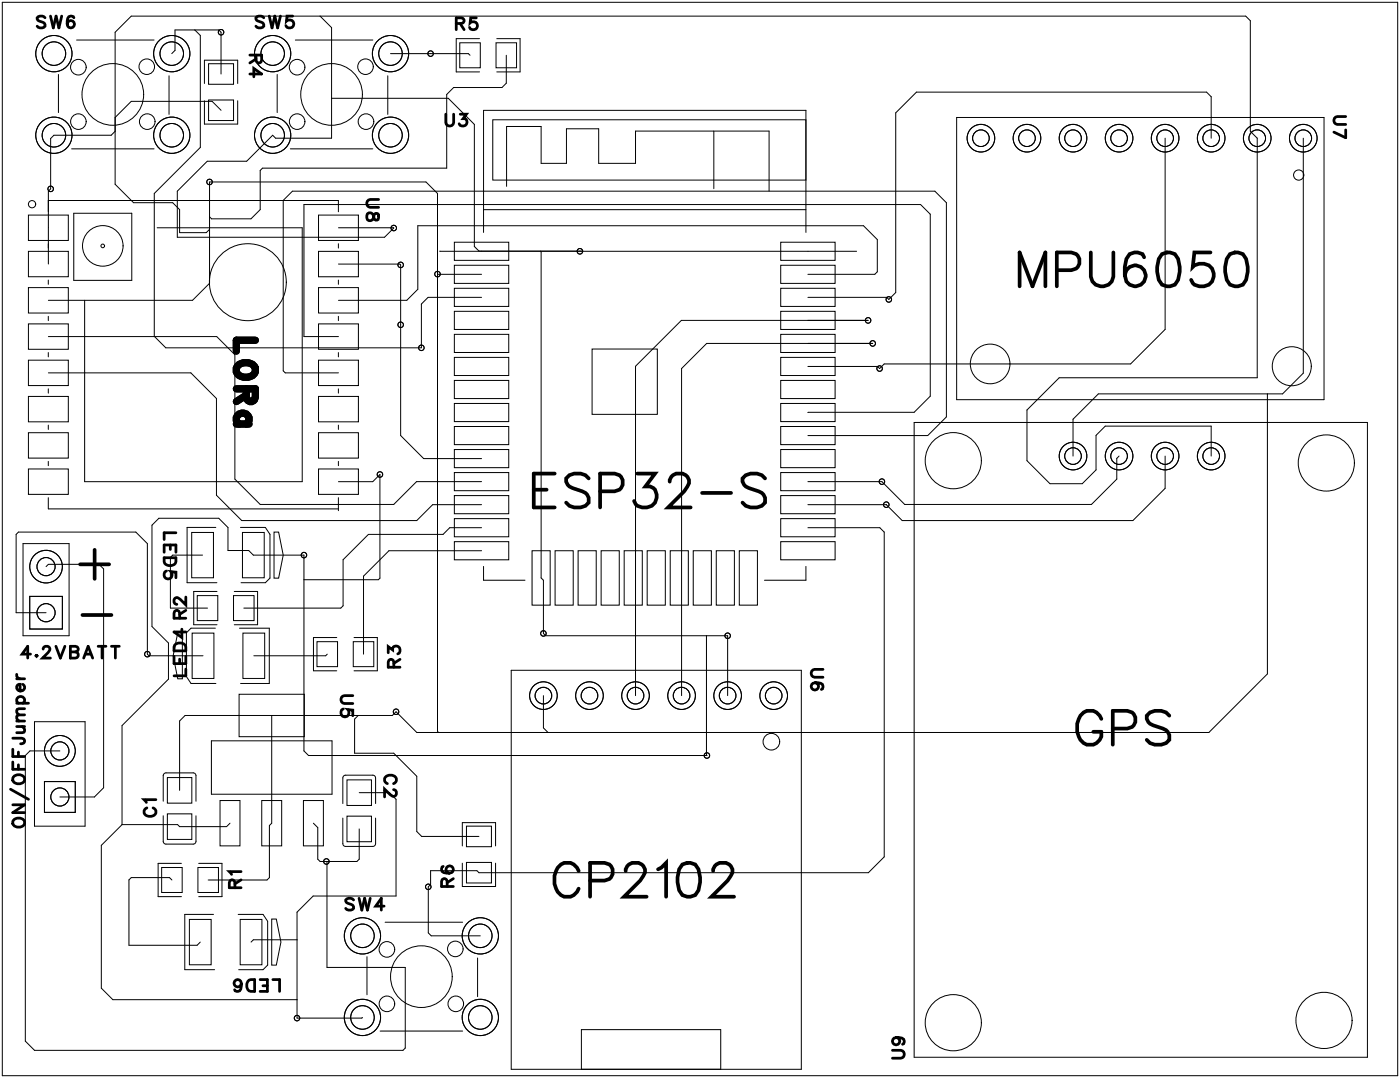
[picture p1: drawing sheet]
<svg xmlns="http://www.w3.org/2000/svg" width="77mm" height="59mm" viewBox="0 0 77 59" stroke-linecap="round" stroke-linejoin="round" font-family="sans-serif">
<defs><g id="words">
<g font-size="6.3" fill="#fff">
<text x="56.1" y="16.5">MPU605</text>
<text x="29.3" y="28.7">ESP32-S</text>
<text x="4.3" y="32.6">+</text>
<text x="4.4" y="35.4">-</text>
<text x="59.3" y="41.8">GPS</text>
<text x="30.5" y="50.2">CP2102</text>
</g>
<text font-size="4.2" fill="#fff" x="12.5" y="23.6" transform="rotate(90 12.5 23.6)">LORa</text>
<g font-size="2.4" fill="#fff">
<text x="2" y="1.8">SW6</text>
<text x="13.5" y="4.3" transform="rotate(90 13.5 4.3)">R4</text>
<text x="14" y="1.8">SW5</text>
<text x="25.1" y="1.9">R5</text>
<text x="24.5" y="7.2">U3</text>
<text x="19.9" y="12.2" transform="rotate(90 19.9 12.2)">U8</text>
<text x="8.8" y="32" transform="rotate(90 8.8 32)">LED5</text>
<text x="9.4" y="34.2" transform="rotate(-90 9.4 34.2)">R2</text>
<text x="1.1" y="36.6">4.2VBATT</text>
<text x="9.4" y="37.3" transform="rotate(-90 9.4 37.3)">LED4</text>
<text x="18.5" y="39.6" transform="rotate(90 18.5 39.6)">U5</text>
<text x="21.2" y="36.9" transform="rotate(-90 21.2 36.9)">R3</text>
<text x="44.4" y="38.1" transform="rotate(90 44.4 38.1)">U6</text>
<text x=".5" y="45.7" transform="rotate(-90 .5 45.7)">ON/OFFJumper</text>
<text x="7.7" y="45.1" transform="rotate(-90 7.7 45.1)">C1</text>
<text x="20.9" y="44" transform="rotate(90 20.9 44)">C2</text>
<text x="12.4" y="49" transform="rotate(-90 12.4 49)">R1</text>
<text x="19" y="50.5">SW4</text>
<text x="24.2" y="49" transform="rotate(-90 24.2 49)">R6</text>
<text x="12.8" y="54.9" transform="rotate(-180 12.8 54.9)">LED6</text>
</g>
</g></defs>
<g fill="none" stroke="#000" stroke-width=".06">
<path d="M.1 .1h77v59.2h-77zM1.6 11.9h2.2v1.4h-2.2zM1.6 13.9h2.2v1.4h-2.2zM1.6 15.9h2.2v1.4h-2.2zM1.6 17.9h2.2v1.4h-2.2zM1.6 19.9h2.2v1.4h-2.2zM2.7 15.4v.3M2.7 17.4v.3M2.7 19.4v.3M2.7 11.1h16v.6M2.7 16.6h7.9l1-1v-5.6h11.9l.6 .7v29.6l.1 .1M2.7 18.6h9.3l1 1v6.8l1.4 1.4h7.3l1.3-1.2h3.6"/>
<path d="M3.2 4.1v2.1M3.9 8.2h4.6M4.1 11.8h3.2v3.7h-3.2zM4.2 2.2h4.3M6.3 7.2l-.2 .3h-3.1l-.2 .1v2.8l-.1 .1v4.1M8.7 12.6h8v14h-12v-10M9.3 4.2v2.1M9.5 3l.2-.2v-1.1h2.4l.1 .1v2.3M10.7 1.7l.3 .3v6.1l-2.5 2.6v7.8l.6 .7h14.1v-2.4l.4-.4h3M11.3 4.6v-1.3h1.8v1.3M11.3 5.6v1.2h1.8v-1.2M11.5 5.5h1.4v1.1h-1.4z"/>
<path d="M11.5 3.5h1.4v1.1h-1.4zM11.6 12.6l-.2 .2h-1.5v-1.2l-.4-.4h-2.1l-1.1-1v-8.4l.9-.9h61.5l.3 .2v6.1l.3 .4v13.2h-10.9l-1.8 1.8v2.8l1.3 1.3h1.8l.8-.8v-1.9l.5-.5h5.8v1.6M12.2 6.1l-.5-.5h-4.5l-.9 .9M15.3 4.1v2.1M16 8.2h4.6M16.3 2.2h4.3M17.6 19.9h2.2v1.4h-2.2zM17.6 17.9h2.2v1.4h-2.2zM17.6 15.9h2.2v1.4h-2.2zM17.6 13.9h2.2v1.4h-2.2zM17.6 11.9h2.2v1.4h-2.2zM17.7 .9l.6 .6v6.1h-3.1l-.2-.1-1.4 1.4h-2.2l-1.6 1.6v2.6h11.4l.5-.5h-3"/>
<path d="M18.3 5.4h6.4l1.5 1.5v6.7l.2 .2h5.7M18.7 13.4v.3M18.7 15.4v.3M18.7 17.4v.3M18.7 19.4v.3M18.7 14.6h3.4v9.4l1.3 1.3h3.2M18.7 18.6h-1.9v-7.3h34l.5 .5v10l-.9 .9h-5.8M21.4 4.2v2.1M21.5 3h4.3h.1M24.1 15.1h2.5M24.3 13.8l22.9 .1M25.1 19.7h3v1h-3z"/>
<path d="M25.1 18.4h3v1h-3zM25.1 17.2h3v1h-3zM25.1 15.9h3v1h-3zM25.1 14.6h3v1h-3zM25.1 13.4h3v1h-3zM25.4 2.4h1.1v1.3h-1.1zM26.4 2.1h-1.2v1.9h1.2M26.7 11.6h17.7M26.7 12.8v-6.7h17.7v6.7M27.2 6.6h17.2v3.3h-17.2zM27.4 2.4h1.1v1.3h-1.1zM27.4 2.1h1.3v1.9h-1.3"/>
<path d="M27.9 3v1.6l-.2 .2h-2.7l-.4 .4v4.1h-10.1l-.1 .1v2.2l-.6 .5h-2.1l-.1-.1M27.9 10.3v-3.3h1.9v2h1.4v-1.9h1.8v1.9h2.1v-1.8h7.3v3.3M29.8 13.9v18l.2 .1v2.9l.1 .2h10v3.3M32.7 19.2h3.6v3.6h-3.6zM39.4 7.2v3.2M43.1 13.4h3v1h-3zM43.1 14.6h3v1h-3zM43.1 15.9h3v1h-3zM43.1 17.2h3v1h-3zM43.1 18.4h3v1h-3zM43.1 19.7h3v1h-3zM44.6 15.1h3.6l.2-.1v-1.8l-.8-.8h-24.6v3.6l-.6 .6h-3.7"/>
<path d="M47.9 17.7h-10.3l-2.5 2.5v18.2M48.1 18.9h-9.1l-1.4 1.4v18.1M52.8 6.5h20.2v15.5h-20.2zM64.3 7.6v10.6l-1.9 1.9h-13.6l-.3 .2-.1-.1h-3.8M66.8 7.6v-2.3l-.3-.2h-16l-1.1 1.1v9.9l-.4 .4-.1-.1h-4.3M71.9 7.6v13l-1.2 1.1h-10.1l-1.4 1.4v2M1.3 30h2.5v5.1h-2.5zM1.6 21.9h2.2v1.4h-2.2zM1.6 23.9h2.2v1.4h-2.2zM1.6 25.9h2.2v1.4h-2.2zM1.6 32.9h1.8v1.8h-1.8zM1.9 39.8h2.8v5.8h-2.8z"/>
<path d="M2.5 31.2l.2-.1h2.8l.2 .3v12l-.5 .5h-1.9M2.5 33.8h-1.6v-4.3l.1-.2h6.5l.6 .7v6.1l.1 .1h3M2.7 21.4v.3M2.7 23.4v.3M2.7 25.4v.3M2.7 27.4v.7h16M2.7 20.6h7.8l1.4 1.4v5.3l1.4 1.4h9.7l.9-.9h2.7M9.8 34.9h.3v2.5h-.3l-.2-1.2zM10.6 29.4h1.2v2.5h-1.2zM10.6 34.9h1.2v2.5h-1.2zM10.9 32.8h1.1v1.4h-1.1zM11.2 30.6h-1.7l-.1 .1v2.8h2"/>
<path d="M11.9 34.6h-1.4l-.2 .3v2.4l.2 .4h1.4M11.9 29.1h-1.6v3h1.7M12 32.6h-1.3v1.8h1.3M12.9 32.8h1.1v1.4h-1.1zM12.9 32.6h1.3v1.8h-1.3M13.2 38.3h3.6v2.3h-3.6zM13.2 34.6h1.7v3.1h-1.6M13.3 29.1h1.3l.3 .4v2.4l-.3 .2h-1.3M13.4 29.4h1.2v2.5h-1.2zM13.4 34.9h1.2v2.5h-1.2zM15 39.4v6l-.1 .1v2.9l-.2 .1h-3.2M15.1 29.3h.3l.2 1.3-.2 1.3h-.3z"/>
<path d="M17.5 35.4h1.1v1.4h-1.1zM17.6 25.9h2.2v1.4h-2.2zM17.6 23.9h2.2v1.4h-2.2zM17.6 21.9h2.2v1.4h-2.2zM18 36.1v.1h-4M18.6 35.2h-1.3v1.8h1.3M18.7 21.4v.3M18.7 23.4v.3M18.7 25.4v.3M18.7 27.4v.8M18.7 26.6h1.9l.4-.4v5.7l-.1 .1h-4.1M18.7 20.6h-3l-.1-.2v-9.4l.5-.5h35.5l.6 .7v11.8l-1 1h-6.6"/>
<path d="M19.5 35.4h1.1v1.4h-1.1zM19.5 35.2h1.3v1.8h-1.3M19.8 39.4l-.2 .2v1.9h2.1l1.3 1.3v3l.3 .3h3.1M25.1 29.9h3v1h-3zM25.1 28.6h3v1h-3zM25.1 27.3h3v1h-3zM25.1 26.1h3v1h-3zM25.1 24.8h3v1h-3zM25.1 23.5h3v1h-3zM25.1 22.2h3v1h-3zM25.1 21h3v1h-3zM26.6 29.1h-1.8l-.4 .4h-4.1l-1.4 1.4v2.5l-.1 .1h-5.4"/>
<path d="M26.6 30.4h-5.1l-1.4 1.4v4.3M26.7 31.2v.8h2.3M28.2 37h16v22h-16zM29.3 30.4h1v3h-1zM30 38.4v1.7l.2 .3M30.6 30.4h1v3h-1zM31.9 30.4h1v3h-1zM33.2 30.4h1v3h-1zM34.4 30.4h1v3h-1zM35.7 30.4h1v3h-1zM37 30.4h1v3h-1zM38.2 30.4h1v3h-1z"/>
<path d="M39 35.1v6.6h-22l-.2-.3v-10.8h-2.8l-.3-.2h-1.1v-1.3l-.5-.5h-3.3l-.4 .4v5.5l.9 1v1.9l-2.6 2.6v5.5M39.5 30.4h1v3h-1zM40.8 30.4h1v3h-1zM43.1 21h3v1h-3zM43.1 22.2h3v1h-3zM43.1 23.5h3v1h-3zM43.1 24.8h3v1h-3zM43.1 26.1h3v1h-3zM43.1 27.3h3v1h-3zM43.1 28.6h3v1h-3zM43.1 29.9h3v1h-3zM44.4 31.2v.8h-2.2"/>
<path d="M44.6 29.1h3.9l.3 .2v17.9l-.9 .9h-21.5l-.1-.1h-2.6v.8l-.1 .1v2.5l.2 .2h2.7M44.6 27.8h4.3M48.9 27.8h.1M50.4 23.3h25v35h-25zM61.7 25.1l-.1 .2v1.1l-1.4 1.4h-10.3l-1.3-1.2h-4M64.3 25.1v1.8l-1.8 1.8h-12.7l-.9-.9M69.9 21.7v15.5l-3.2 3.2h-43.7l-1.2-1.2-.2 .2h-11.4l-.3 .4v3.8M2.5 43.1h1.7v1.7h-1.7zM3.3 41.4h-1.6l-.3 .3v15.7l.5 .5h20.3l.2-.1v-4.5h-4.4v-5.8M6.7 45.5l-1.1 1.1v7.9l.6 .6h10.2M8.9 47.8h1.1v1.4h-1.1zM9 44.2v-1.5l1.7-.1 .1 .2v1.4"/>
<path d="M9 45v1.5h1.7l.1-.1v-1.4M9.2 42.9h1.4v1.4h-1.4zM9.2 44.9h1.4v1.4h-1.4zM9.5 48.5l-.1-.1h-2.2l-.1 .1v3.6h3.8l.1-.2M10 47.6h-1.3v1.8h1.3M10.4 50.7h1.2v2.5h-1.2zM10.9 47.8h1.1v1.4h-1.1zM11 47.6h1.2v1.8h-1.2M11.7 40.8h6.6v3h-6.6zM11.8 50.4h-1.6v3.1h1.6M12.1 44.1h1.1v2.5h-1.1zM12.7 45.4l-.2 .2-5.8-.1"/>
<path d="M13.1 50.4h1.4l.3 .4v2.4l-.3 .3h-1.3M13.2 50.7h1.2v2.5h-1.2zM14.4 44.1h1.1v2.5h-1.1zM15 50.7h.2l.3 1.2-.3 1.3h-.2zM16.4 51.8h-2.4l-.2 .1M16.7 44.1h1.1v2.5h-1.1zM17.3 45.4l.2 .2v1.8l.2 .1h2l.1-.1v-1.7M18.9 45.1l.1 1.5 1.6 .1 .1-.2M18.9 44.3v-1.4l.2-.2 1.6 .1v1.5M19.1 45h1.4v1.4h-1.4zM19.1 43h1.4v1.4h-1.4zM19.8 43.7h1.7l.3 .4v5.3h-4.5l-.9 .9v5.8h3.6"/>
<path d="M20.2 52.7v2.1M20.7 45.1v1.4M21 56.8h4.5M21.2 50.8h4.3M25.5 46.6v-1.2h1.8v1.2M25.5 47.6v1.3h1.8v-1.3M25.7 45.6h1.4v1.1h-1.4zM25.7 47.6h1.4v1.1h-1.4zM26.3 52.8v2.1M32.1 59v-2.2h7.7v2.2"/>
<circle cx="1.8" cy="11.3" r=".2"/>
<circle cx="2.8" cy="10.4" r=".15"/>
<circle cx="3" cy="7.5" r="1"/>
<circle cx="3" cy="3" r="1"/>
<circle cx="3" cy="3" r=".65"/>
<circle cx="3" cy="7.5" r=".65"/>
<circle cx="4.3" cy="3.7" r=".43"/>
<circle cx="4.3" cy="6.7" r=".43"/>
<circle cx="5.7" cy="13.6" r=".1"/>
<circle cx="5.7" cy="13.6" r="1.12"/>
<circle cx="6.2" cy="5.2" r="1.7"/>
<circle cx="8.1" cy="3.7" r=".43"/>
<circle cx="8.1" cy="6.7" r=".43"/>
<circle cx="9.5" cy="3" r=".65"/>
<circle cx="9.5" cy="7.5" r=".65"/>
<circle cx="9.5" cy="7.5" r="1"/>
<circle cx="9.5" cy="3" r="1"/>
<circle cx="11.6" cy="10" r=".15"/>
<circle cx="12.2" cy="1.8" r=".15"/>
<circle cx="13.7" cy="15.6" r="2.12"/>
<circle cx="15" cy="7.5" r="1"/>
<circle cx="15" cy="3" r="1"/>
<circle cx="15" cy="3" r=".65"/>
<circle cx="15" cy="7.5" r=".65"/>
<circle cx="16.4" cy="3.7" r=".43"/>
<circle cx="16.4" cy="6.7" r=".43"/>
<circle cx="18.3" cy="5.2" r="1.7"/>
<circle cx="20.2" cy="3.7" r=".43"/>
<circle cx="20.2" cy="6.7" r=".43"/>
<circle cx="21.5" cy="3" r=".65"/>
<circle cx="21.5" cy="7.5" r=".65"/>
<circle cx="21.5" cy="7.5" r="1"/>
<circle cx="21.5" cy="3" r="1"/>
<circle cx="21.7" cy="12.6" r=".15"/>
<circle cx="22.1" cy="14.6" r=".15"/>
<circle cx="22.1" cy="17.9" r=".15"/>
<circle cx="23.2" cy="19.2" r=".15"/>
<circle cx="23.7" cy="3" r=".15"/>
<circle cx="24.1" cy="15.1" r=".15"/>
<circle cx="32" cy="13.9" r=".15"/>
<circle cx="47.9" cy="17.7" r=".15"/>
<circle cx="48.1" cy="18.9" r=".15"/>
<circle cx="49" cy="16.5" r=".15"/>
<circle cx="54.1" cy="7.6" r=".46"/>
<circle cx="54.1" cy="7.6" r=".76"/>
<circle cx="56.6" cy="7.6" r=".46"/>
<circle cx="56.6" cy="7.6" r=".76"/>
<circle cx="59.2" cy="7.6" r=".46"/>
<circle cx="59.2" cy="7.6" r=".76"/>
<circle cx="61.7" cy="7.6" r=".46"/>
<circle cx="61.7" cy="7.6" r=".76"/>
<circle cx="64.3" cy="7.6" r=".46"/>
<circle cx="64.3" cy="7.6" r=".76"/>
<circle cx="66.8" cy="7.6" r=".46"/>
<circle cx="66.8" cy="7.6" r=".76"/>
<circle cx="69.3" cy="7.6" r=".46"/>
<circle cx="69.3" cy="7.6" r=".76"/>
<circle cx="71.6" cy="9.7" r=".28"/>
<circle cx="71.9" cy="7.6" r=".46"/>
<circle cx="71.9" cy="7.6" r=".76"/>
<circle cx="2.5" cy="31.2" r=".9"/>
<circle cx="2.5" cy="31.2" r=".5"/>
<circle cx="2.5" cy="33.8" r=".5"/>
<circle cx="8.1" cy="36.1" r=".15"/>
<circle cx="16.8" cy="30.6" r=".15"/>
<circle cx="21" cy="26.2" r=".15"/>
<circle cx="21.8" cy="39.2" r=".15"/>
<circle cx="30" cy="38.4" r=".46"/>
<circle cx="30" cy="34.9" r=".15"/>
<circle cx="30" cy="38.4" r=".76"/>
<circle cx="32.5" cy="38.4" r=".46"/>
<circle cx="32.5" cy="38.4" r=".76"/>
<circle cx="35.1" cy="38.4" r=".46"/>
<circle cx="35.1" cy="38.4" r=".76"/>
<circle cx="37.6" cy="38.4" r=".46"/>
<circle cx="37.6" cy="38.4" r=".76"/>
<circle cx="40.1" cy="38.4" r=".46"/>
<circle cx="40.1" cy="35.1" r=".15"/>
<circle cx="40.1" cy="38.4" r=".76"/>
<circle cx="42.7" cy="38.4" r=".46"/>
<circle cx="42.7" cy="38.4" r=".76"/>
<circle cx="48.5" cy="20.3" r=".15"/>
<circle cx="48.6" cy="26.6" r=".15"/>
<circle cx="48.9" cy="27.8" r=".15"/>
<circle cx="52.6" cy="25.4" r="1.55"/>
<circle cx="54.6" cy="20.1" r="1.09"/>
<circle cx="59.2" cy="25.1" r=".46"/>
<circle cx="59.2" cy="25.1" r=".76"/>
<circle cx="61.7" cy="25.1" r=".46"/>
<circle cx="61.7" cy="25.1" r=".76"/>
<circle cx="64.3" cy="25.1" r=".46"/>
<circle cx="64.3" cy="25.1" r=".76"/>
<circle cx="66.8" cy="25.1" r=".46"/>
<circle cx="66.8" cy="25.1" r=".76"/>
<circle cx="71.2" cy="20.2" r="1.08"/>
<circle cx="73.2" cy="25.5" r="1.55"/>
<circle cx="3.3" cy="41.4" r=".85"/>
<circle cx="3.3" cy="43.9" r=".5"/>
<circle cx="3.3" cy="41.4" r=".5"/>
<circle cx="16.4" cy="56.1" r=".15"/>
<circle cx="18" cy="47.5" r=".15"/>
<circle cx="20" cy="56.1" r="1"/>
<circle cx="20" cy="51.6" r="1"/>
<circle cx="20" cy="56.1" r=".65"/>
<circle cx="20" cy="51.6" r=".65"/>
<circle cx="21.3" cy="52.3" r=".43"/>
<circle cx="21.3" cy="55.3" r=".43"/>
<circle cx="23.2" cy="53.8" r="1.7"/>
<circle cx="23.6" cy="48.9" r=".15"/>
<circle cx="25.1" cy="52.3" r=".43"/>
<circle cx="25.1" cy="55.3" r=".43"/>
<circle cx="26.5" cy="56.1" r=".65"/>
<circle cx="26.5" cy="51.6" r=".65"/>
<circle cx="26.5" cy="56.1" r="1"/>
<circle cx="26.5" cy="51.6" r="1"/>
<circle cx="39" cy="41.7" r=".15"/>
<circle cx="42.5" cy="40.9" r=".46"/>
<circle cx="52.6" cy="56.4" r="1.55"/>
<circle cx="73" cy="56.3" r="1.55"/>
</g>
<g fill="none" stroke="#000" stroke-width=".2">
<path d="M56.2 15.8v-1.9l.7 1.9 .8-1.9v1.9M58.3 14.9h.8a.49 .49 0 0 0 .5-.5 .49 .49 0 0 0-.5-.5h-.8v1.9M60.2 13.9v1.4a.63 .63 0 0 0 .6 .5 .63 .63 0 0 0 .6-.5v-1.4M63.1 14.2a.55 .55 0 0 0-.8-.2 1.68 1.68 0 0 0-.2 1.5 .58 .58 0 0 0 1 .1 .58 .58 0 0 0-.3-.9 .58 .58 0 0 0-.8 .5M64.1 14a.61 .61 0 0 1 .9 .3 1.54 1.54 0 0 1-.2 1.4 .61 .61 0 0 1-.9-.3 1.54 1.54 0 0 1 .2-1.4zM66.8 13.9h-.9l-.1 .8a.66 .66 0 0 1 1 0 .66 .66 0 0 1-.1 1 .66 .66 0 0 1-1-.3M67.8 14a.61 .61 0 0 1 .9 .3 1.54 1.54 0 0 1-.2 1.4 .61 .61 0 0 1-.8-.3 1.54 1.54 0 0 1 .1-1.4zM4.4 31.1h1.6M4.5 33.9h1.6M5.2 30.3v1.6M29.4 27h.7M30.6 26.1h-1.2v1.9h1.2"/>
<path d="M32.5 26.4a.82 .82 0 0 0-1.3 0 .48 .48 0 0 0 .4 .5l.5 .2a.45 .45 0 0 1 .4 .3 .45 .45 0 0 1-.2 .5 .86 .86 0 0 1-1.1-.2M33.1 27.1h.8a.49 .49 0 0 0 .5-.5 .49 .49 0 0 0-.5-.5h-.8v1.9M35.2 26.1h.9l-.5 .7a.6 .6 0 0 1 .6 .7 .6 .6 0 0 1-.8 .5l-.2-.1-.2-.3M36.9 26.6a.46 .46 0 0 1 .4-.5h.3a.46 .46 0 0 1 .3 .7l-1.1 1.2h1.3M38.7 27.2h1.6M42.2 26.4a.82 .82 0 0 0-1.2 0 .48 .48 0 0 0 .3 .5l.5 .2a.45 .45 0 0 1 .4 .3 .45 .45 0 0 1-.2 .5 .86 .86 0 0 1-1-.2M60.7 39.6a.69 .69 0 0 0-.7-.4 .69 .69 0 0 0-.6 .7 .82 .82 0 0 0 .2 .9 .82 .82 0 0 0 .9 .2l.2-.4v-.3h-.4M64.5 39.5a.82 .82 0 0 0-1.3 0 .48 .48 0 0 0 .4 .5l.5 .2a.45 .45 0 0 1 .4 .3 .45 .45 0 0 1-.2 .5 .86 .86 0 0 1-1.1-.2M31.9 48a.69 .69 0 0 0-.8-.4 .69 .69 0 0 0-.5 .7 .82 .82 0 0 0 .2 .9 .82 .82 0 0 0 .8 .2l.3-.4M32.5 48.6h.8a.49 .49 0 0 0 .5-.5 .49 .49 0 0 0-.5-.5h-.8v1.8M34.5 48a.46 .46 0 0 1 .4-.4h.3a.46 .46 0 0 1 .3 .7l-1.1 1.1h1.3M36.3 47.9l.4-.3v1.8"/>
<path d="M37.6 47.7a.61 .61 0 0 1 .9 .2 1.54 1.54 0 0 1-.2 1.5 .61 .61 0 0 1-.8-.3 1.54 1.54 0 0 1 .1-1.4zM39.3 48a.46 .46 0 0 1 .4-.4h.3a.46 .46 0 0 1 .3 .7l-1.1 1.1h1.3M61.4 40.2h.8a.49 .49 0 0 0 .4-.5 .49 .49 0 0 0-.4-.5h-.8v1.9"/>
</g>
<path d="M14.1 18.8h-1.1v.6M13 21.4h1.1v.5l-.1 .2h-.2l-.2-.1v-.6M13 23.4h.7M13.2 20.1a.51 .51 0 0 1 .6-.1 .51 .51 0 0 1 .2 .6 .52 .52 0 0 1-.6 .2 .52 .52 0 0 1-.3-.6zM13.2 23.4a.33 .33 0 0 1-.1-.5 .33 .33 0 0 1 .5 0 .33 .33 0 0 1 0 .5M13.6 21.8l-.6 .3" fill="none" stroke="#000" stroke-width=".4"/>
<g fill="none" stroke="#000" stroke-width=".15">
<path d="M2.5 1l-.2-.1-.3 .1 .1 .1 .4 .2v.1l-.2 .1-.3-.1M2.8 .9l.1 .6 .2-.6 .1 .6 .2-.6M4.1 1l-.1-.1a.32 .32 0 0 0-.3 .3 .32 .32 0 0 0 .2 .3 .2 .2 0 0 0 .2-.1 .2 .2 0 0 0-.2-.3 .2 .2 0 0 0-.2 .2M13.8 3h.6v.3l-.1 .2-.1-.1-.1-.4M13.8 4.1h.6l-.4-.3v.4M14.1 3.3l-.3 .2M14.5 1l-.1-.1-.3 .1 .1 .1 .3 .3-.1 .1-.3-.1M14.9 .9l.1 .6 .2-.6 .1 .6 .2-.6M16.1 .9h-.3v.3a.23 .23 0 0 1 .3 0 .23 .23 0 0 1 0 .3 .23 .23 0 0 1-.3-.1M20.3 11.8a.27 .27 0 0 1 .3 0 .27 .27 0 0 1 .1 .3h.1l.1-.1v-.2h-.2a.27 .27 0 0 1-.1 .3 .27 .27 0 0 1-.3 0zM20.9 11h-.5l-.2 .2 .1 .2h.6M24.6 6.3v.5l.2 .1h.2v-.6"/>
<path d="M25.2 1.3h.3l.1-.2-.2-.1h-.2v.6M25.4 1.3l.2 .3M25.4 6.3h.3l-.2 .2a.22 .22 0 0 1 .2 .4 .22 .22 0 0 1-.4-.1M26.3 1h-.3l-.1 .3a.23 .23 0 0 1 .4 0 .23 .23 0 0 1-.1 .3 .23 .23 0 0 1-.3-.1M74.2 6.4h-.4l-.2 .2 .1 .2 .5 .1M74.2 7.2v.4l-.6-.3M.9 37.2l.1 .1 .1 .1M.9 39.8h.5M.9 38.8h.7M.9 37.4h.5M1 38.8a.21 .21 0 0 1 0-.3 .21 .21 0 0 1 .3 0 .21 .21 0 0 1 0 .3M1.3 37.7a.2 .2 0 0 1 0 .3 .2 .2 0 0 1-.3 0 .2 .2 0 0 1 0-.3h.1v.4"/>
<path d="M1.4 39.4h-.4l-.1 .2 .1 .2M1.4 39.1h-.4l-.1 .2 .1 .1M1.7 36.1h-.5l.3-.5v.7M2 36.1h.1M2.4 35.8l.1-.2 .3 .2-.5 .5h.5M3.1 35.6l.2 .7 .3-.7M3.9 35.9l.4 .1v.2l-.1 .1h-.3v-.7l.4 .1v.1l-.1 .1M4.6 36.3l.3-.7 .2 .7M4.7 36.1h.3M5.4 35.6h.4M5.6 35.6v.7M6.1 35.6h.5"/>
<path d="M6.4 35.6v.7M9.1 30.8h.6v.2a.35 .35 0 0 1-.3 .2 .35 .35 0 0 1-.3-.2zM9.1 30.4v-.4h.6v.4M9.2 31.5a.23 .23 0 0 0-.1 .3 .23 .23 0 0 0 .3 .1 .23 .23 0 0 0 0-.4h.3v.4M9.4 30v.3M9.6 36.2v.4h.6v-.4M9.7 35.5h.1h.4v.4h-.6zM9.7 29.4h-.6v.3M9.9 34.1v-.4h-.2l-.1 .4h.6M9.9 36.3v.3M10 34.7v.5l-.4-.4h.6M10.2 32.9v.5l-.5-.5-.1 .3 .2 .1"/>
<path d="M10.2 33.7l-.3 .2M10.2 36.9v.4h-.6M18.9 39.1a.23 .23 0 0 0-.1 .3 .23 .23 0 0 0 .4 .1 .23 .23 0 0 0 0-.4l.3 .1v.3M19.5 38.4h-.5l-.2 .1 .1 .3h.6M21.4 36v-.3l.3 .1a.22 .22 0 0 1 .3-.1 .22 .22 0 0 1-.1 .4M21.7 36.8v-.4h-.2l-.1 .1v.3h.7M22.1 36.4l-.4 .2M45 37.6a.2 .2 0 0 1 .1 .3 .2 .2 0 0 1-.3 .1 .2 .2 0 0 1 0-.3l.2-.1a.31 .31 0 0 1 .4 .3l-.1 .1M45.4 36.9h-.5l-.2 .2 .1 .2h.6M.6 43.5l1 .6M.7 40.7h.6v.2l-.2 .1M.7 44.4h.7l-.7 .4h.7"/>
<path d="M.7 42v.4h.7M.7 41.3v.4h.7M.8 45.2a.32 .32 0 0 1 .4-.1 .32 .32 0 0 1 .1 .4 .31 .31 0 0 1-.4 .1 .31 .31 0 0 1-.1-.4zM.8 42.8a.32 .32 0 0 1 .4-.1 .32 .32 0 0 1 .1 .4 .31 .31 0 0 1-.4 .1 .31 .31 0 0 1-.1-.4zM.9 40.1h.5M1 41.5v.2M1 42.2v.2M1.2 40.1l.2 .1-.1 .2h-.4M8.1 44.5a.24 .24 0 0 0-.2 .3 .24 .24 0 0 0 .3 .2h.1a.24 .24 0 0 0 .3-.2 .24 .24 0 0 0-.2-.3M8.6 44.1h-.7l.2 .1M13 48.9l-.1-.3-.2-.1-.1 .4h.7M13.3 48.1h-.7l.2 .1"/>
<path d="M13.3 48.5l-.3 .2M13.3 54.2a.2 .2 0 0 1-.3 .2 .2 .2 0 0 1 0-.3 .2 .2 0 0 1 .3 0v.1a.31 .31 0 0 1-.2 .5l-.2-.1M13.7 54.1l.3-.1v.7l-.3-.1-.1-.2zM14.3 54h.4v.7h-.4M14.5 54.4h.2M15 54h.4v.7M19.5 49.6l-.2-.1-.2 .1v.2l.4 .2-.2 .2-.2-.1M19.8 49.5l.2 .7 .1-.7 .2 .7 .1-.7M21.2 50h-.5l.3-.5v.7M21.4 43.2a.24 .24 0 0 1-.2-.3 .24 .24 0 0 1 .3-.2h.1a.24 .24 0 0 1 .3 .2 .24 .24 0 0 1-.2 .3M21.7 43.5l.2 .2-.2 .2-.5-.4v.4M24.4 47.8a.32 .32 0 0 0 .2 .4 .32 .32 0 0 0 .4-.2 .2 .2 0 0 0-.2-.3 .2 .2 0 0 0-.2 .2 .2 .2 0 0 0 .2 .2"/>
<path d="M24.7 48.9l-.1-.4-.1-.1-.1 .2v.3h.6M25 48.4l-.3 .3M49.2 57.9h.5l.2 .2-.1 .2h-.6M49.4 57.2a.2 .2 0 0 1 .2 .3 .2 .2 0 0 1-.3 .1 .2 .2 0 0 1 0-.4h.1a.31 .31 0 0 1 .5 .3l-.1 .1"/>
</g>
<use href="#words"/>
</svg>
